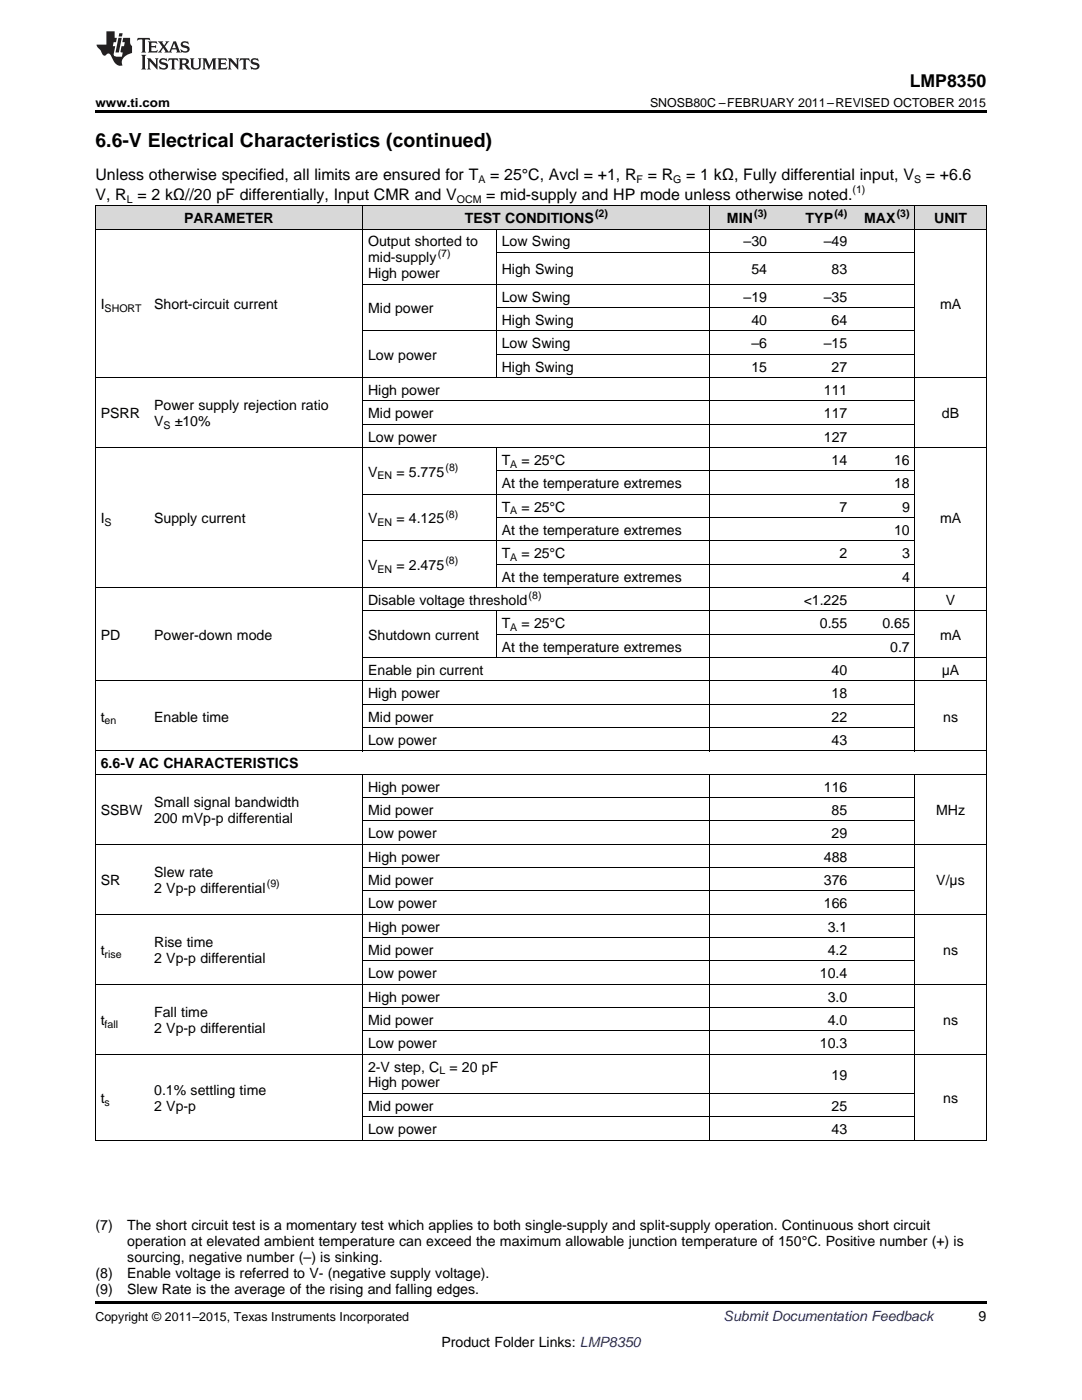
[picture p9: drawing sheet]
<svg xmlns="http://www.w3.org/2000/svg" width="216mm" height="279mm" viewBox="0 0 216 279" stroke-linecap="round" stroke-linejoin="round" font-family="sans-serif">
<defs><g id="words">
<text font-size="3.9" x="19" y="29.3">6.6-V Electrical Characteristics (continued)</text>
<text font-size="3.5" x="181.5" y="17.3">LMP8350</text>
<g font-size="3.2">
<text x="19" y="36">Unless otherwise specified, all limits are ensured for T</text>
<text x="97.8" y="36">= 25°C, Avcl = +1, R</text>
<text x="129.3" y="36">= R</text>
<text x="136.9" y="36">= 1 kΩ, Fully differential input, V</text>
<text x="184.7" y="36">= +6.6</text>
<text x="19" y="39.9">V, R = 2 kΩ//20 pF differentially, Input CMR and V</text>
<text x="97" y="39.9">= mid-supply and HP mode unless otherwise noted.</text>
</g>
<g font-size="2.8">
<text x="36.8" y="44.5">PARAMETER</text>
<text x="92.7" y="44.5">TEST CONDITIONS</text>
<text x="145.1" y="44.5">MIN</text>
<text x="160.8" y="44.5">TYP</text>
<text x="172.4" y="44.5">MAX</text>
<text x="186.4" y="44.5">UNIT</text>
<text x="73.4" y="49.2">Output shorted to</text>
<text x="73.4" y="52.4">mid-supply</text>
<text x="100.1" y="49.2">Low Swing</text>
<text x="148.4" y="49.2">–30</text>
<text x="164.4" y="49.2">–49</text>
<text x="73.4" y="55.5">High power</text>
<text x="100.1" y="54.7">High Swing</text>
<text x="149.9" y="54.7">54</text>
<text x="165.9" y="54.7">83</text>
<text x="20.1" y="61.7">I</text>
<text x="30.8" y="61.7">Short-circuit current</text>
<text x="73.4" y="62.5">Mid power</text>
<text x="100.1" y="60.2">Low Swing</text>
<text x="100.1" y="64.8">High Swing</text>
<text x="148.4" y="60.2">–19</text>
<text x="149.9" y="64.8">40</text>
<text x="164.4" y="60.2">–35</text>
<text x="165.9" y="64.8">64</text>
<text x="187.6" y="61.7">mA</text>
<text x="73.4" y="71.8">Low power</text>
<text x="100.1" y="69.5">Low Swing</text>
<text x="149.9" y="69.5">–6</text>
<text x="164.4" y="69.5">–15</text>
<text x="100.1" y="74.2">High Swing</text>
<text x="149.9" y="74.2">15</text>
<text x="165.9" y="74.2">27</text>
<text x="20.1" y="83.5">PSRR</text>
<text x="30.8" y="81.9">Power supply rejection ratio</text>
<text x="73.4" y="78.8">High power</text>
<text x="73.4" y="83.5">Mid power</text>
<text x="164.4" y="78.8">111</text>
<text x="164.4" y="83.5">117</text>
<text x="188" y="83.5">dB</text>
<text x="30.8" y="85.1">V</text>
<text x="34.9" y="85.1">±10%</text>
<text x="73.4" y="88.1">Low power</text>
<text x="164.4" y="88.1">127</text>
<text x="73.4" y="95.1">V</text>
<text x="79.1" y="95.1">= 5.775</text>
<text x="100.1" y="92.8">T</text>
<text x="104.1" y="92.8">= 25°C</text>
<text x="165.9" y="92.8">14</text>
<text x="178.4" y="92.8">16</text>
<text x="100.1" y="97.4">At the temperature extremes</text>
<text x="178.4" y="97.4">18</text>
<text x="20.1" y="104.4">I</text>
<text x="30.8" y="104.4">Supply current</text>
<text x="73.4" y="104.4">V</text>
<text x="79.1" y="104.4">= 4.125</text>
<text x="100.1" y="102.1">T</text>
<text x="100.1" y="106.8">At the temperature extremes</text>
<text x="104.1" y="102.1">= 25°C</text>
<text x="167.5" y="102.1">7</text>
<text x="178.4" y="106.8">10</text>
<text x="180" y="102.1">9</text>
<text x="187.6" y="104.4">mA</text>
<text x="73.4" y="113.7">V</text>
<text x="79.1" y="113.7">= 2.475</text>
<text x="100.1" y="111.4">T</text>
<text x="104.1" y="111.4">= 25°C</text>
<text x="167.5" y="111.4">2</text>
<text x="180" y="111.4">3</text>
<text x="100.1" y="116.1">At the temperature extremes</text>
<text x="180" y="116.1">4</text>
<text x="73.4" y="120.7">Disable voltage threshold</text>
<text x="100.1" y="125.4">T</text>
<text x="104.1" y="125.4">= 25°C</text>
<text x="160.4" y="120.7">&lt;1.225</text>
<text x="163.6" y="125.4">0.55</text>
<text x="176.1" y="125.4">0.65</text>
<text x="188.7" y="120.7">V</text>
<text x="20.1" y="127.7">PD</text>
<text x="30.8" y="127.7">Power-down mode</text>
<text x="73.4" y="127.7">Shutdown current</text>
<text x="100.1" y="130">At the temperature extremes</text>
<text x="177.6" y="130">0.7</text>
<text x="187.6" y="127.7">mA</text>
<text x="73.4" y="134.7">Enable pin current</text>
<text x="165.9" y="134.7">40</text>
<text x="187.9" y="134.7">μA</text>
<text x="73.4" y="139.3">High power</text>
<text x="165.9" y="139.3">18</text>
<text x="20.1" y="144">t</text>
<text x="30.8" y="144">Enable time</text>
<text x="73.4" y="144">Mid power</text>
<text x="73.4" y="148.7">Low power</text>
<text x="165.9" y="144">22</text>
<text x="165.9" y="148.7">43</text>
<text x="188.2" y="144">ns</text>
<text x="20.1" y="153.3">6.6-V AC CHARACTERISTICS</text>
<text x="30.8" y="161">Small signal bandwidth</text>
<text x="73.4" y="158">High power</text>
<text x="164.4" y="158">116</text>
<text x="20.1" y="162.6">SSBW</text>
<text x="30.8" y="164.2">200 mVp-p differential</text>
<text x="73.4" y="162.6">Mid power</text>
<text x="73.4" y="167.3">Low power</text>
<text x="165.9" y="162.6">85</text>
<text x="165.9" y="167.3">29</text>
<text x="186.8" y="162.6">MHz</text>
<text x="73.4" y="171.9">High power</text>
<text x="164.4" y="171.9">488</text>
<text x="20.1" y="176.6">SR</text>
<text x="30.8" y="175">Slew rate</text>
<text x="30.8" y="178.2">2 Vp-p differential</text>
<text x="73.4" y="176.6">Mid power</text>
<text x="164.4" y="176.6">376</text>
<text x="186.8" y="176.6">V/μs</text>
<text x="73.4" y="181.3">Low power</text>
<text x="73.4" y="185.9">High power</text>
<text x="164.4" y="181.3">166</text>
<text x="165.2" y="185.9">3.1</text>
<text x="20.1" y="190.6">t</text>
<text x="30.8" y="189">Rise time</text>
<text x="73.4" y="190.6">Mid power</text>
<text x="165.2" y="190.6">4.2</text>
<text x="188.2" y="190.6">ns</text>
<text x="30.8" y="192.2">2 Vp-p differential</text>
<text x="73.4" y="195.2">Low power</text>
<text x="163.6" y="195.2">10.4</text>
<text x="30.8" y="203">Fall time</text>
<text x="73.4" y="199.9">High power</text>
<text x="165.2" y="199.9">3.0</text>
<text x="20.1" y="204.5">t</text>
<text x="30.8" y="206.1">2 Vp-p differential</text>
<text x="73.4" y="204.5">Mid power</text>
<text x="73.4" y="209.2">Low power</text>
<text x="163.6" y="209.2">10.3</text>
<text x="165.2" y="204.5">4.0</text>
<text x="188.2" y="204.5">ns</text>
<text x="73.4" y="213.9">2-V step, C</text>
<text x="89.7" y="213.9">= 20 pF</text>
<text x="165.9" y="215.4">19</text>
<text x="20.1" y="220.1">t</text>
<text x="30.8" y="218.5">0.1% settling time</text>
<text x="30.8" y="221.7">2 Vp-p</text>
<text x="73.4" y="217">High power</text>
<text x="73.4" y="221.7">Mid power</text>
<text x="165.9" y="221.7">25</text>
<text x="188.2" y="220.1">ns</text>
<text x="73.4" y="226.3">Low power</text>
<text x="165.9" y="226.3">43</text>
<text x="19" y="245.5">(7)</text>
<text x="25.4" y="245.5">The short circuit test is a momentary test which applies to both single-supply and split-supply operation. Continuous short circuit</text>
<text x="25.4" y="248.7">operation at elevated ambient temperature can exceed the maximum allowable junction temperature of 150°C. Positive number (+) is</text>
<text x="25.4" y="251.9">sourcing, negative number (–) is sinking.</text>
<text x="19" y="255.1">(8)</text>
<text x="25.4" y="255.1">Enable voltage is referred to V- (negative supply voltage).</text>
<text x="19" y="258.2">(9)</text>
<text x="25.4" y="258.2">Slew Rate is the average of the rising and falling edges.</text>
<text x="195.3" y="263.6">9</text>
<text x="88.1" y="268.9">Product Folder Links: LMP8350</text>
</g>
<text font-size="2.8" fill="#0000c8" x="144.4" y="263.6">Submit Documentation Feedback</text>
<g font-size="2.5">
<text x="19" y="21.4">www.ti.com</text>
<text x="129.7" y="21.4">SNOSB80C –FEBRUARY 2011–REVISED OCTOBER 2015</text>
<text x="19" y="263.6">Copyright © 2011–2015, Texas Instruments Incorporated</text>
</g>
<g font-size="2.1">
<text x="25.3" y="40.5">L</text>
<text x="91.2" y="40.5">OCM</text>
<text x="95.5" y="36.6">A</text>
<text x="127" y="36.6">F</text>
<text x="134.3" y="36.6">G</text>
<text x="170.1" y="38.6">(1)</text>
<text x="182.4" y="36.6">S</text>
<text x="118.7" y="43.4">(2)</text>
<text x="150.5" y="43.4">(3)</text>
<text x="166.5" y="43.4">(4)</text>
<text x="178.9" y="43.4">(3)</text>
<text x="87.3" y="51.2">(7)</text>
<text x="20.9" y="62.2">SHORT</text>
<text x="32.6" y="85.6">S</text>
<text x="75.3" y="95.7">EN</text>
<text x="88.9" y="94">(8)</text>
<text x="101.8" y="93.3">A</text>
<text x="20.9" y="105">S</text>
<text x="75.3" y="105">EN</text>
<text x="88.9" y="103.3">(8)</text>
<text x="101.8" y="102.7">A</text>
<text x="88.9" y="112.6">(8)</text>
<text x="101.8" y="112">A</text>
<text x="75.3" y="114.3">EN</text>
<text x="105.5" y="119.6">(8)</text>
<text x="101.8" y="125.9">A</text>
<text x="20.9" y="144.6">en</text>
<text x="53.2" y="177.1">(9)</text>
<text x="20.9" y="191.1">rise</text>
<text x="20.9" y="205.1">fall</text>
<text x="87.7" y="214.4">L</text>
<text x="20.9" y="220.7">s</text>
</g>
</g></defs>
<g fill="#d8d8d8">
<path d="M19 41.1h10.7v4.7h-10.7z"/>
<path d="M29.7 41.1h42.7v4.7h-42.7z"/>
<path d="M72.4 41.1h26.7v4.7h-26.7z"/>
<path d="M99.1 41.1h42.6v4.7h-42.6z"/>
<path d="M141.7 41.1h12.5v4.7h-12.5z"/>
<path d="M154.2 41.1h16v4.7h-16z"/>
<path d="M170.2 41.1h12.4v4.7h-12.4z"/>
<path d="M182.6 41.1h14.2v4.7h-14.2z"/>
</g>
<path d="M19 22h177.8v.5h-177.8zM19 259.7h177.8v.5h-177.8z" fill="#000"/>
<g fill="none" stroke="#000" stroke-width=".2">
<path d="M19 41.1h177.8v186.5M19 45.7h177.8M19.1 41.1v186.5M72.3 41.1v108.8M72.4 56.7h110.2M99 45.8v29.6M99.1 50.4h83.5M141.7 41.1v108.8M182.5 41.1v108.8M19 75.4h177.8M72.4 66.1h110.2M99.1 70.7h83.5"/>
<path d="M99.1 61.4h83.5M19 89.3h177.8M72.4 98.7h110.2M72.4 84.7h110.2M72.4 80h110.2M99 89.4v27.9M99.1 94h83.5M19 117.3h177.8M72.4 108h110.2M99.1 112.6h83.5M99.1 103.3h83.5M19 135.9h177.8"/>
<path d="M72.4 131.3h124.4M72.4 121.9h124.4M99 122v9.3M99.1 126.6h83.5M19 154.5h177.8M19 149.9h177.8M72.3 154.6v73M72.4 159.2h110.2M72.4 145.2h110.2M72.4 140.6h110.2M141.7 154.6v73M182.5 154.6v73"/>
<path d="M19 168.5h177.8M72.4 177.8h110.2M72.4 173.2h110.2M72.4 163.8h110.2M19 196.4h177.8M19 182.5h177.8M72.4 191.8h110.2M72.4 187.1h110.2M19 210.4h177.8M72.4 218.2h110.2M72.4 205.8h110.2M72.4 201.1h110.2"/>
<path d="M19 227.6h177.8M72.4 222.9h110.2"/>
</g>
<g fill="#231f20">
<path d="M27.5 7.6l-.1 .5 .4-.2h.6v.1v2.1l-.2 .4h1l-.3-.4v-2.1l.1-.1h.5l.5 .2-.2-.5zM29.5 8.3l.2 .3v1.5l-.2 .4h1.8l.2-.6a1.04 1.04 0 0 1-1.3 .2v-.7h.6l.3 .2v-.6l-.3 .2h-.6v-.6l.8-.1 .4 .3-.2-.5zM31.5 8.3l.9 1.1-.9 1.1h.8l-.2-.2 .5-.7 .4 .7-.2 .2h1.5l-.1-.2 .1-.4h.9l.1 .4-.2 .2h1l-.3-.3-.7-1.9h-.5l-.9 2-.8-1 .9-1h-.8l.1 .3-.3 .5-.4-.6 .2-.2zM34.7 8.6l.4 1h-.7zM36.3 8.4a.63 .63 0 0 0-.2 .7 .63 .63 0 0 0 .6 .4l.6 .2 .1 .2a.75 .75 0 0 1-.7 .4 .75 .75 0 0 1-.6-.5l.1 .7 .1-.1a1.11 1.11 0 0 0 1.5-.6 1.13 1.13 0 0 0-1.2-.8l-.1-.4a1.04 1.04 0 0 1 1.2 .2l-.2-.5-.1 .1-.5-.2zM28.2 10.9l.2 .4v2.2l-.2 .4h1l-.3-.4v-2.2l.3-.4zM29.3 11.6l.3 .4v1.5l-.3 .4h.8l-.2-.4v-1.3l1.5 1.7v-1.9l.2-.4h-.7l.2 .4v.9l-1.1-1.3zM32 11.8a.62 .62 0 0 0-.2 .7 .62 .62 0 0 0 .6 .4l.6 .1 .1 .3a.76 .76 0 0 1-.7 .3 .76 .76 0 0 1-.6-.4l.1 .7 .1-.1a1.11 1.11 0 0 0 1.5-.6 1.13 1.13 0 0 0-1.2-.8l-.1-.4a1.04 1.04 0 0 1 1.2 .2l-.2-.6-.1 .1-.5-.1zM33.7 11.6l-.2 .6a.61 .61 0 0 1 .8-.3v1.6l-.2 .4h.9l-.2-.4v-1.6a.63 .63 0 0 1 .8 .3l-.2-.6zM35.6 11.6l.3 .4v1.5l-.3 .4h1l-.2-.2v-.8l.5 .2a.76 .76 0 0 0 1.2 .7l-1-1a.58 .58 0 0 0 .6-.5 .58 .58 0 0 0-.5-.6zM36.4 11.9h.1a.45 .45 0 0 1 .5 .1 .45 .45 0 0 1 .1 .5l-.7 .2zM37.9 11.6l.2 .2a2.17 2.17 0 0 0 .3 1.9 .99 .99 0 0 0 1.6-.6v-1.1l.2-.4h-.7l.2 .2a1.92 1.92 0 0 1-.2 1.8 .6 .6 0 0 1-.9-.5v-1.1l.2-.4zM40.4 11.6l.2 .4v1.5l-.2 .4h.7l-.2-.4v-1.4l.8 1.8 .8-1.8v1.4l-.2 .4h.9l-.2-.4v-1.5l.2-.4h-.8l-.6 1.5-.6-1.5zM43.4 11.6l.2 .4v1.5l-.2 .4h1.8l.2-.6a1.04 1.04 0 0 1-1.3 .1v-.6h.5l.4 .2v-.6l-.4 .2h-.5v-.7h.8l.3 .3-.1-.6zM45.5 11.6l.2 .4v1.5l-.2 .4h.7l-.2-.4v-1.3l1.5 1.7v-1.9l.2-.4h-.7l.2 .4v.9l-1.1-1.3zM47.9 11.6l-.1 .6a.61 .61 0 0 1 .8-.3v1.6l-.3 .4h1l-.3-.4 .1-1.6a.63 .63 0 0 1 .7 .3l-.1-.6zM50.2 11.8a.62 .62 0 0 0-.2 .7 .62 .62 0 0 0 .6 .4l.6 .1 .2 .3a.76 .76 0 0 1-.8 .3 .76 .76 0 0 1-.6-.4l.1 .7 .2-.1a1.11 1.11 0 0 0 1.5-.6 1.13 1.13 0 0 0-1.3-.8l-.1-.4a1.04 1.04 0 0 1 1.2 .2l-.1-.6-.2 .1-.5-.1z"/>
<path d="M21.2 6.3v2.6h-1.9l.1 .4 .7 .9a.91 .91 0 0 0 1 .8 .56 .56 0 0 1 .5-.3 .56 .56 0 0 1 .5 .3l.4 .8a1.53 1.53 0 0 0 1.9 1.2 1.54 1.54 0 0 1 1-2.1l.9-.3v-1.4a1.52 1.52 0 0 1-.3-1.6h-1.4l-.2 .8h.5l-.2 .8h-.4l-.2 1v.2l.4 .1-.2 .8a1.93 1.93 0 0 1-1.6-.3l.3-1.8h-.5l.2-.8h.4l.2-.8h-.4v-1.3zM23.6 7.6l-.6 2.9h.7l.6-2.9zM23.8 6.6l-.1 .7h.6l.2-.7z"/>
</g>
<use href="#words"/>
</svg>
